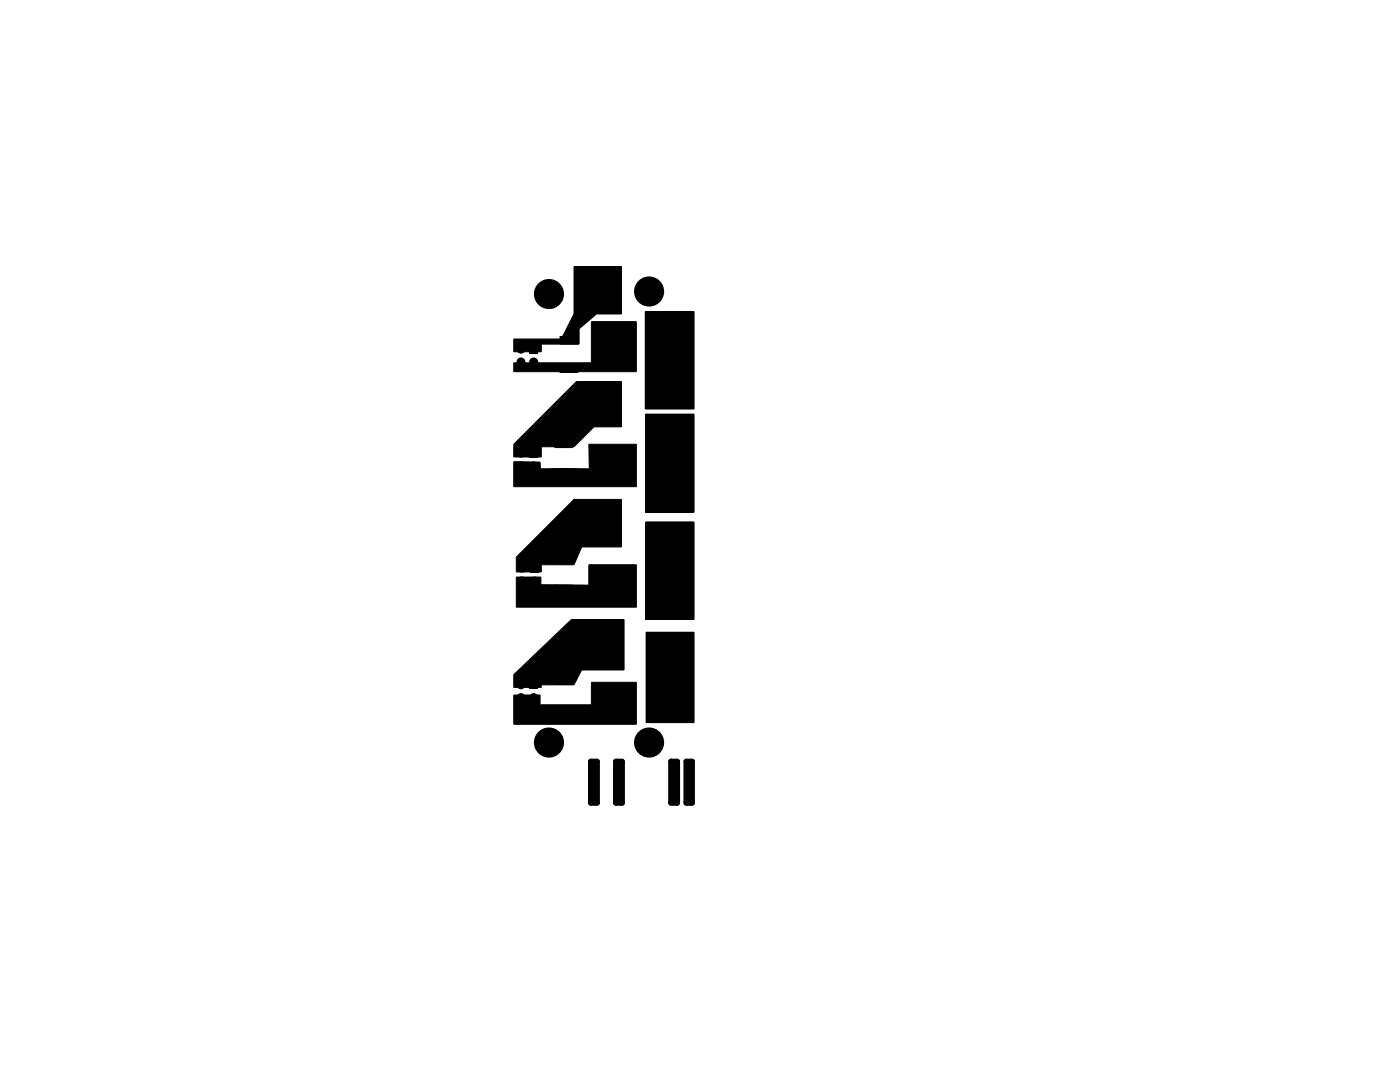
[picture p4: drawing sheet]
<svg xmlns="http://www.w3.org/2000/svg" width="279mm" height="216mm" viewBox="0 0 279 216" stroke-linecap="round" stroke-linejoin="round" font-family="sans-serif">
<path d="M114.6 53.2h9.4v9.5h-5l-3.4 2.9v3.1h-7.6v1.5h-5.5v-2.6h9.5l2.6-4.9zM102.5 72.4h15.5v-8.2h9v10h-24.5zM115.1 76.1h8.9v9.1h-5.5l-3.9 4h-6.6v2h-5.5v-2.6zM128.8 62.1h9.7v19.5h-9.7zM102.5 92.1l5.3 .1 .1 1.4h9.7l-.1-5h9.5v8.5h-24.5zM114.6 99.7h9.4v9.4h-7.9l-1.5 3.6h-6.6v1.4h-5v-2.9zM128.9 82.6h9.6v19.6h-9.6zM103 115.1h4.9v1.6l9.6 .1v-4.1h9.5v8.5h-24zM128.9 104.1h9.6v19.5h-9.6zM102.5 138.7h5.3v1.9h10.2v-4.5h9v8.4h-24.5zM102.5 134.6l11.5-11h10.5v10.1h-8.4l-1.5 3h-6.6v.5h-5.5zM128.9 126.2h9.6v18h-9.6z" fill="none" stroke="#000" stroke-width=".2"/>
<g fill="#000">
<path d="M115.4 56.4h2.5v2.5h-2.5zM115.4 53.8h2.5v2.6h-2.5zM117.9 56.4h2.6v2.5h-2.6zM117.9 53.8h2.6v2.6h-2.6zM120.5 53.8h2.5v2.6h-2.5zM120.5 56.4h2.5v2.5h-2.5zM105.7 68.8h1.7v1.7h-1.7zM111.8 67.2h3.4v1.4h-3.4zM111.8 72.9h3.4v1.4h-3.4zM115.4 58.9h2.5v2.6h-2.5zM115.4 76.9h2.5v2.5h-2.5zM117.9 58.9h2.6v2.6h-2.6z"/>
<path d="M117.9 76.9h2.6v2.5h-2.6zM118.7 64.9h2.5v2.5h-2.5zM118.7 67.4h2.5v2.5h-2.5zM118.7 69.9h2.5v2.6h-2.5zM120.5 58.9h2.5v2.6h-2.5zM120.5 76.9h2.5v2.5h-2.5zM121.2 64.9h2.6v2.5h-2.6zM121.2 67.4h2.6v2.5h-2.6zM121.2 69.9h2.6v2.6h-2.6zM123.8 64.9h2.5v2.5h-2.5zM123.8 67.4h2.5v2.5h-2.5zM123.8 69.9h2.5v2.6h-2.5z"/>
<path d="M114.6 53.2h9.4v9.5h-5l-3.4 2.9v3.1h-7.6v1.5h-5.5v-2.6h9.5l2.6-4.9zM102.5 72.4h15.5v-8.2h9v10h-24.5zM130.2 63.3h2.6v2.6h-2.6zM130.2 65.9h2.6v2.5h-2.6zM130.2 75.4h2.6v2.5h-2.6zM130.2 72.8h2.6v2.6h-2.6zM130.2 68.4h2.6v2.6h-2.6zM132.8 63.3h2.5v2.6h-2.5zM132.8 68.4h2.5v2.6h-2.5zM132.8 65.9h2.5v2.5h-2.5zM132.8 72.8h2.5v2.6h-2.5zM132.8 75.4h2.5v2.5h-2.5z"/>
<path d="M135.3 63.3h2.5v2.6h-2.5zM135.3 65.9h2.5v2.5h-2.5zM135.3 68.4h2.5v2.6h-2.5zM135.3 75.4h2.5v2.5h-2.5zM135.3 72.8h2.5v2.6h-2.5zM105.7 89.6h1.7v1.7h-1.7zM110.8 93.6h3.4v1.4h-3.4zM110.8 88h3.4v1.2h-3.4zM115.4 79.4h2.5v2.6h-2.5zM115.4 82h2.5v2.5h-2.5zM117.9 79.4h2.6v2.6h-2.6zM117.9 82h2.6v2.5h-2.6z"/>
<path d="M118.7 91.6h2.5v2.5h-2.5zM118.7 89.1h2.5v2.5h-2.5zM118.7 94.1h2.5v2.6h-2.5zM120.5 79.4h2.5v2.6h-2.5zM120.5 82h2.5v2.5h-2.5zM121.2 91.6h2.6v2.5h-2.6zM121.2 89.1h2.6v2.5h-2.6zM121.2 94.1h2.6v2.6h-2.6zM123.8 89.1h2.5v2.5h-2.5zM123.8 94.1h2.5v2.6h-2.5zM123.8 91.6h2.5v2.5h-2.5zM102.5 88.6l12.6-12.5h8.9v9.1h-5.5l-3.9 4h-6.6v2h-5.5z"/>
<path d="M102.5 92.1l5.3 .1 .1 1.4h9.7l-.1-5h9.5v8.5h-24.5zM130.2 77.9h2.6v2.5h-2.6zM130.2 83.8h2.6v2.6h-2.6zM130.2 86.4h2.6v2.5h-2.6zM130.2 88.9h2.6v2.5h-2.6zM130.2 93.3h2.6v2.5h-2.6zM130.2 95.8h2.6v2.6h-2.6zM132.8 77.9h2.5v2.5h-2.5zM132.8 83.8h2.5v2.6h-2.5zM132.8 86.4h2.5v2.5h-2.5zM132.8 88.9h2.5v2.5h-2.5zM132.8 93.3h2.5v2.5h-2.5z"/>
<path d="M132.8 95.8h2.5v2.6h-2.5zM135.3 77.9h2.5v2.5h-2.5zM135.3 83.8h2.5v2.6h-2.5zM135.3 86.4h2.5v2.5h-2.5zM135.3 88.9h2.5v2.5h-2.5zM135.3 95.8h2.5v2.6h-2.5zM135.3 93.3h2.5v2.5h-2.5zM128.8 62.1h9.7v19.5h-9.7zM105.8 112.5h1.7v1.7h-1.7zM110.8 116.8h3.4v1.4h-3.4zM110.8 111.2h3.4v1.2h-3.4zM115.4 100.3h2.5v2.6h-2.5z"/>
<path d="M115.4 105.4h2.5v2.5h-2.5zM115.4 102.9h2.5v2.5h-2.5zM117.9 100.3h2.6v2.6h-2.6zM117.9 105.4h2.6v2.5h-2.6zM117.9 102.9h2.6v2.5h-2.6zM118.7 115.6h2.5v2.5h-2.5zM118.7 113h2.5v2.6h-2.5zM120.5 102.9h2.5v2.5h-2.5zM120.5 105.4h2.5v2.5h-2.5zM120.5 100.3h2.5v2.6h-2.5zM121.2 115.6h2.6v2.5h-2.6zM121.2 113h2.6v2.6h-2.6z"/>
<path d="M123.8 115.6h2.5v2.5h-2.5zM123.8 113h2.5v2.6h-2.5zM103 111.2l11.6-11.5h9.4v9.4h-7.9l-1.5 3.6h-6.6v1.4h-5zM130.2 110.3h2.6v2.6h-2.6zM130.2 107.8h2.6v2.5h-2.6zM130.2 105.2h2.6v2.6h-2.6zM130.2 114.7h2.6v2.6h-2.6zM130.2 117.3h2.6v2.5h-2.6zM130.2 98.4h2.6v2.5h-2.6zM132.8 110.3h2.5v2.6h-2.5zM132.8 107.8h2.5v2.5h-2.5zM132.8 105.2h2.5v2.6h-2.5z"/>
<path d="M132.8 117.3h2.5v2.5h-2.5zM132.8 114.7h2.5v2.6h-2.5zM132.8 98.4h2.5v2.5h-2.5zM135.3 105.2h2.5v2.6h-2.5zM135.3 107.8h2.5v2.5h-2.5zM135.3 110.3h2.5v2.6h-2.5zM135.3 117.3h2.5v2.5h-2.5zM135.3 114.7h2.5v2.6h-2.5zM135.3 98.4h2.5v2.5h-2.5zM128.9 82.6h9.6v19.6h-9.6zM105.7 135.8h1.7v1.7h-1.7zM110.8 135.1h3.4v1.4h-3.4z"/>
<path d="M115.4 124.9h2.5v2.5h-2.5zM115.4 127.4h2.5v2.6h-2.5zM115.4 130h2.5v2.5h-2.5zM117.9 124.9h2.6v2.5h-2.6zM117.9 127.4h2.6v2.6h-2.6zM117.9 130h2.6v2.5h-2.6zM118.7 118.1h2.5v2.5h-2.5zM118.7 136.6h2.5v2.5h-2.5zM120.5 124.9h2.5v2.5h-2.5zM120.5 127.4h2.5v2.6h-2.5zM120.5 130h2.5v2.5h-2.5zM121.2 118.1h2.6v2.5h-2.6z"/>
<path d="M121.2 136.6h2.6v2.5h-2.6zM123.8 118.1h2.5v2.5h-2.5zM123.8 136.6h2.5v2.5h-2.5zM102.5 134.6l11.5-11h10.5v10.1h-8.4l-1.5 3h-6.6v.5h-5.5zM103 115.1h4.9v1.6l9.6 .1v-4.1h9.5v8.5h-24zM130.2 129.4h2.6v2.5h-2.6zM130.2 126.8h2.6v2.6h-2.6zM130.2 119.8h2.6v2.5h-2.6zM130.2 131.9h2.6v2.6h-2.6zM130.2 135.8h2.6v2.5h-2.6zM132.8 129.4h2.5v2.5h-2.5zM132.8 126.8h2.5v2.6h-2.5z"/>
<path d="M132.8 119.8h2.5v2.5h-2.5zM132.8 131.9h2.5v2.6h-2.5zM132.8 135.8h2.5v2.5h-2.5zM135.3 126.8h2.5v2.6h-2.5zM135.3 119.8h2.5v2.5h-2.5zM135.3 129.4h2.5v2.5h-2.5zM135.3 131.9h2.5v2.6h-2.5zM135.3 135.8h2.5v2.5h-2.5zM128.9 104.1h9.6v19.5h-9.6zM110.8 140.9h3.4v1.3h-3.4zM118.7 139.1h2.5v2.5h-2.5zM118.7 141.6h2.5v2.6h-2.5z"/>
<path d="M121.2 139.1h2.6v2.5h-2.6zM121.2 141.6h2.6v2.6h-2.6zM123.8 141.6h2.5v2.6h-2.5zM123.8 139.1h2.5v2.5h-2.5zM102.5 138.7h5.3v1.9h10.2v-4.5h9v8.4h-24.5zM130.2 138.3h2.6v2.6h-2.6zM130.2 140.9h2.6v2.5h-2.6zM132.8 140.9h2.5v2.5h-2.5zM132.8 138.3h2.5v2.6h-2.5zM135.3 138.3h2.5v2.6h-2.5zM135.3 140.9h2.5v2.5h-2.5zM128.9 126.2h9.6v18h-9.6z"/>
<path d="M117.9 152h1.2v8.2h-1.2zM122.9 152h1.2v8.2h-1.2zM133.9 152h1.2v8.2h-1.2zM137 152h1.1v8.2h-1.1z"/>
<circle cx="109.6" cy="58.7" r="3"/>
<circle cx="109.6" cy="58.7" r="1.65"/>
<circle cx="116.7" cy="55.1" r=".8"/>
<circle cx="116.7" cy="57.7" r=".8"/>
<circle cx="119.2" cy="55.1" r=".8"/>
<circle cx="119.2" cy="57.7" r=".8"/>
<circle cx="121.8" cy="55.1" r=".8"/>
<circle cx="121.8" cy="57.7" r=".8"/>
<circle cx="129.5" cy="58.2" r="3"/>
<circle cx="129.5" cy="58.2" r="1.65"/>
<circle cx="104" cy="69.7" r=".89"/>
<circle cx="104" cy="72.2" r=".89"/>
<circle cx="104" cy="72.2" r=".55"/>
<circle cx="104" cy="69.7" r=".55"/>
<circle cx="106.5" cy="72.2" r=".89"/>
<circle cx="106.5" cy="69.7" r=".55"/>
<circle cx="106.5" cy="72.2" r=".55"/>
<circle cx="116.7" cy="60.2" r=".8"/>
<circle cx="116.7" cy="78.1" r=".8"/>
<circle cx="119.2" cy="60.2" r=".8"/>
<circle cx="119.2" cy="78.1" r=".8"/>
<circle cx="120" cy="68.7" r=".8"/>
<circle cx="120" cy="71.2" r=".8"/>
<circle cx="120" cy="66.1" r=".8"/>
<circle cx="121.8" cy="60.2" r=".8"/>
<circle cx="121.8" cy="78.1" r=".8"/>
<circle cx="122.5" cy="68.7" r=".8"/>
<circle cx="122.5" cy="71.2" r=".8"/>
<circle cx="122.5" cy="66.1" r=".8"/>
<circle cx="125.1" cy="68.7" r=".8"/>
<circle cx="125.1" cy="66.1" r=".8"/>
<circle cx="125.1" cy="71.2" r=".8"/>
<circle cx="131.5" cy="76.6" r=".8"/>
<circle cx="131.5" cy="69.7" r=".8"/>
<circle cx="131.5" cy="64.6" r=".8"/>
<circle cx="131.5" cy="67.1" r=".8"/>
<circle cx="131.5" cy="79.2" r=".8"/>
<circle cx="131.5" cy="74.1" r=".8"/>
<circle cx="134" cy="76.6" r=".8"/>
<circle cx="134" cy="69.7" r=".8"/>
<circle cx="134" cy="67.1" r=".8"/>
<circle cx="134" cy="74.1" r=".8"/>
<circle cx="134" cy="79.2" r=".8"/>
<circle cx="134" cy="64.6" r=".8"/>
<circle cx="136.6" cy="76.6" r=".8"/>
<circle cx="136.6" cy="69.7" r=".8"/>
<circle cx="136.6" cy="64.6" r=".8"/>
<circle cx="136.6" cy="74.1" r=".8"/>
<circle cx="136.6" cy="79.2" r=".8"/>
<circle cx="136.6" cy="67.1" r=".8"/>
<circle cx="104" cy="93" r=".89"/>
<circle cx="104" cy="90.4" r=".89"/>
<circle cx="104" cy="90.4" r=".55"/>
<circle cx="104" cy="93" r=".55"/>
<circle cx="106.5" cy="93" r=".89"/>
<circle cx="106.5" cy="93" r=".55"/>
<circle cx="106.5" cy="90.4" r=".55"/>
<circle cx="116.7" cy="83.2" r=".8"/>
<circle cx="116.7" cy="80.7" r=".8"/>
<circle cx="119.2" cy="83.2" r=".8"/>
<circle cx="119.2" cy="80.7" r=".8"/>
<circle cx="120" cy="95.4" r=".8"/>
<circle cx="120" cy="90.3" r=".8"/>
<circle cx="120" cy="92.9" r=".8"/>
<circle cx="121.8" cy="83.2" r=".8"/>
<circle cx="121.8" cy="80.7" r=".8"/>
<circle cx="122.5" cy="95.4" r=".8"/>
<circle cx="122.5" cy="90.3" r=".8"/>
<circle cx="122.5" cy="92.9" r=".8"/>
<circle cx="125.1" cy="95.4" r=".8"/>
<circle cx="125.1" cy="90.3" r=".8"/>
<circle cx="125.1" cy="92.9" r=".8"/>
<circle cx="131.5" cy="85.1" r=".8"/>
<circle cx="131.5" cy="99.7" r=".8"/>
<circle cx="131.5" cy="94.6" r=".8"/>
<circle cx="131.5" cy="90.2" r=".8"/>
<circle cx="131.5" cy="97.1" r=".8"/>
<circle cx="131.5" cy="87.6" r=".8"/>
<circle cx="134" cy="99.7" r=".8"/>
<circle cx="134" cy="85.1" r=".8"/>
<circle cx="134" cy="94.6" r=".8"/>
<circle cx="134" cy="97.1" r=".8"/>
<circle cx="134" cy="87.6" r=".8"/>
<circle cx="134" cy="90.2" r=".8"/>
<circle cx="136.6" cy="99.7" r=".8"/>
<circle cx="136.6" cy="85.1" r=".8"/>
<circle cx="136.6" cy="94.6" r=".8"/>
<circle cx="136.6" cy="87.6" r=".8"/>
<circle cx="136.6" cy="97.1" r=".8"/>
<circle cx="136.6" cy="90.2" r=".8"/>
<circle cx="104.1" cy="113.4" r=".89"/>
<circle cx="104.1" cy="115.9" r=".89"/>
<circle cx="104.1" cy="113.4" r=".55"/>
<circle cx="104.1" cy="115.9" r=".55"/>
<circle cx="106.7" cy="115.9" r=".89"/>
<circle cx="106.7" cy="113.4" r=".55"/>
<circle cx="106.7" cy="115.9" r=".55"/>
<circle cx="116.7" cy="104.1" r=".8"/>
<circle cx="116.7" cy="106.7" r=".8"/>
<circle cx="116.7" cy="101.6" r=".8"/>
<circle cx="119.2" cy="104.1" r=".8"/>
<circle cx="119.2" cy="106.7" r=".8"/>
<circle cx="119.2" cy="101.6" r=".8"/>
<circle cx="120" cy="116.8" r=".8"/>
<circle cx="120" cy="119.4" r=".8"/>
<circle cx="120" cy="114.3" r=".8"/>
<circle cx="121.8" cy="104.1" r=".8"/>
<circle cx="121.8" cy="106.7" r=".8"/>
<circle cx="121.8" cy="101.6" r=".8"/>
<circle cx="122.5" cy="116.8" r=".8"/>
<circle cx="122.5" cy="114.3" r=".8"/>
<circle cx="122.5" cy="119.4" r=".8"/>
<circle cx="125.1" cy="116.8" r=".8"/>
<circle cx="125.1" cy="114.3" r=".8"/>
<circle cx="125.1" cy="119.4" r=".8"/>
<circle cx="131.5" cy="106.5" r=".8"/>
<circle cx="131.5" cy="116" r=".8"/>
<circle cx="131.5" cy="109.1" r=".8"/>
<circle cx="131.5" cy="118.5" r=".8"/>
<circle cx="131.5" cy="111.6" r=".8"/>
<circle cx="134" cy="106.5" r=".8"/>
<circle cx="134" cy="116" r=".8"/>
<circle cx="134" cy="109.1" r=".8"/>
<circle cx="134" cy="111.6" r=".8"/>
<circle cx="134" cy="118.5" r=".8"/>
<circle cx="136.6" cy="106.5" r=".8"/>
<circle cx="136.6" cy="116" r=".8"/>
<circle cx="136.6" cy="118.5" r=".8"/>
<circle cx="136.6" cy="111.6" r=".8"/>
<circle cx="136.6" cy="109.1" r=".8"/>
<circle cx="104" cy="139.2" r=".89"/>
<circle cx="104" cy="136.7" r=".89"/>
<circle cx="104" cy="139.2" r=".55"/>
<circle cx="104" cy="136.7" r=".55"/>
<circle cx="106.5" cy="139.2" r=".89"/>
<circle cx="106.5" cy="136.7" r=".55"/>
<circle cx="106.5" cy="139.2" r=".55"/>
<circle cx="116.7" cy="126.2" r=".8"/>
<circle cx="116.7" cy="128.7" r=".8"/>
<circle cx="116.7" cy="131.2" r=".8"/>
<circle cx="119.2" cy="126.2" r=".8"/>
<circle cx="119.2" cy="128.7" r=".8"/>
<circle cx="119.2" cy="131.2" r=".8"/>
<circle cx="120" cy="137.8" r=".8"/>
<circle cx="121.8" cy="128.7" r=".8"/>
<circle cx="121.8" cy="126.2" r=".8"/>
<circle cx="121.8" cy="131.2" r=".8"/>
<circle cx="122.5" cy="137.8" r=".8"/>
<circle cx="125.1" cy="137.8" r=".8"/>
<circle cx="131.5" cy="130.6" r=".8"/>
<circle cx="131.5" cy="121.1" r=".8"/>
<circle cx="131.5" cy="133.2" r=".8"/>
<circle cx="131.5" cy="137.1" r=".8"/>
<circle cx="131.5" cy="139.6" r=".8"/>
<circle cx="131.5" cy="128.1" r=".8"/>
<circle cx="134" cy="130.6" r=".8"/>
<circle cx="134" cy="121.1" r=".8"/>
<circle cx="134" cy="133.2" r=".8"/>
<circle cx="134" cy="128.1" r=".8"/>
<circle cx="134" cy="139.6" r=".8"/>
<circle cx="134" cy="137.1" r=".8"/>
<circle cx="136.6" cy="130.6" r=".8"/>
<circle cx="136.6" cy="121.1" r=".8"/>
<circle cx="136.6" cy="133.2" r=".8"/>
<circle cx="136.6" cy="139.6" r=".8"/>
<circle cx="136.6" cy="128.1" r=".8"/>
<circle cx="136.6" cy="137.1" r=".8"/>
<circle cx="109.6" cy="148.2" r="3"/>
<circle cx="109.6" cy="148.2" r="1.65"/>
<circle cx="120" cy="142.9" r=".8"/>
<circle cx="120" cy="140.4" r=".8"/>
<circle cx="122.5" cy="142.9" r=".8"/>
<circle cx="122.5" cy="140.4" r=".8"/>
<circle cx="125.1" cy="142.9" r=".8"/>
<circle cx="125.1" cy="140.4" r=".8"/>
<circle cx="129.5" cy="148.2" r="3"/>
<circle cx="129.5" cy="148.2" r="1.65"/>
<circle cx="131.5" cy="142.2" r=".8"/>
<circle cx="134" cy="142.2" r=".8"/>
<circle cx="136.6" cy="142.2" r=".8"/>
</g>
<path d="M111.8 67.2h3.4v1.4h-3.4zM111.8 72.9h3.4v1.4h-3.4zM110.8 88h3.4v1.2h-3.4zM110.8 93.6h3.4v1.4h-3.4zM110.8 111.2h3.4v1.2h-3.4zM110.8 116.8h3.4v1.4h-3.4zM110.8 135.1h3.4v1.4h-3.4zM110.8 140.9h3.4v1.3h-3.4z" fill="none" stroke="#000" stroke-width=".34"/>
<path d="M117.9 152h1.2v8.2h-1.2zM122.9 152h1.2v8.2h-1.2zM133.9 152h1.2v8.2h-1.2zM137 152h1.1v8.2h-1.1z" fill="none" stroke="#000" stroke-width="1.2"/>
</svg>
